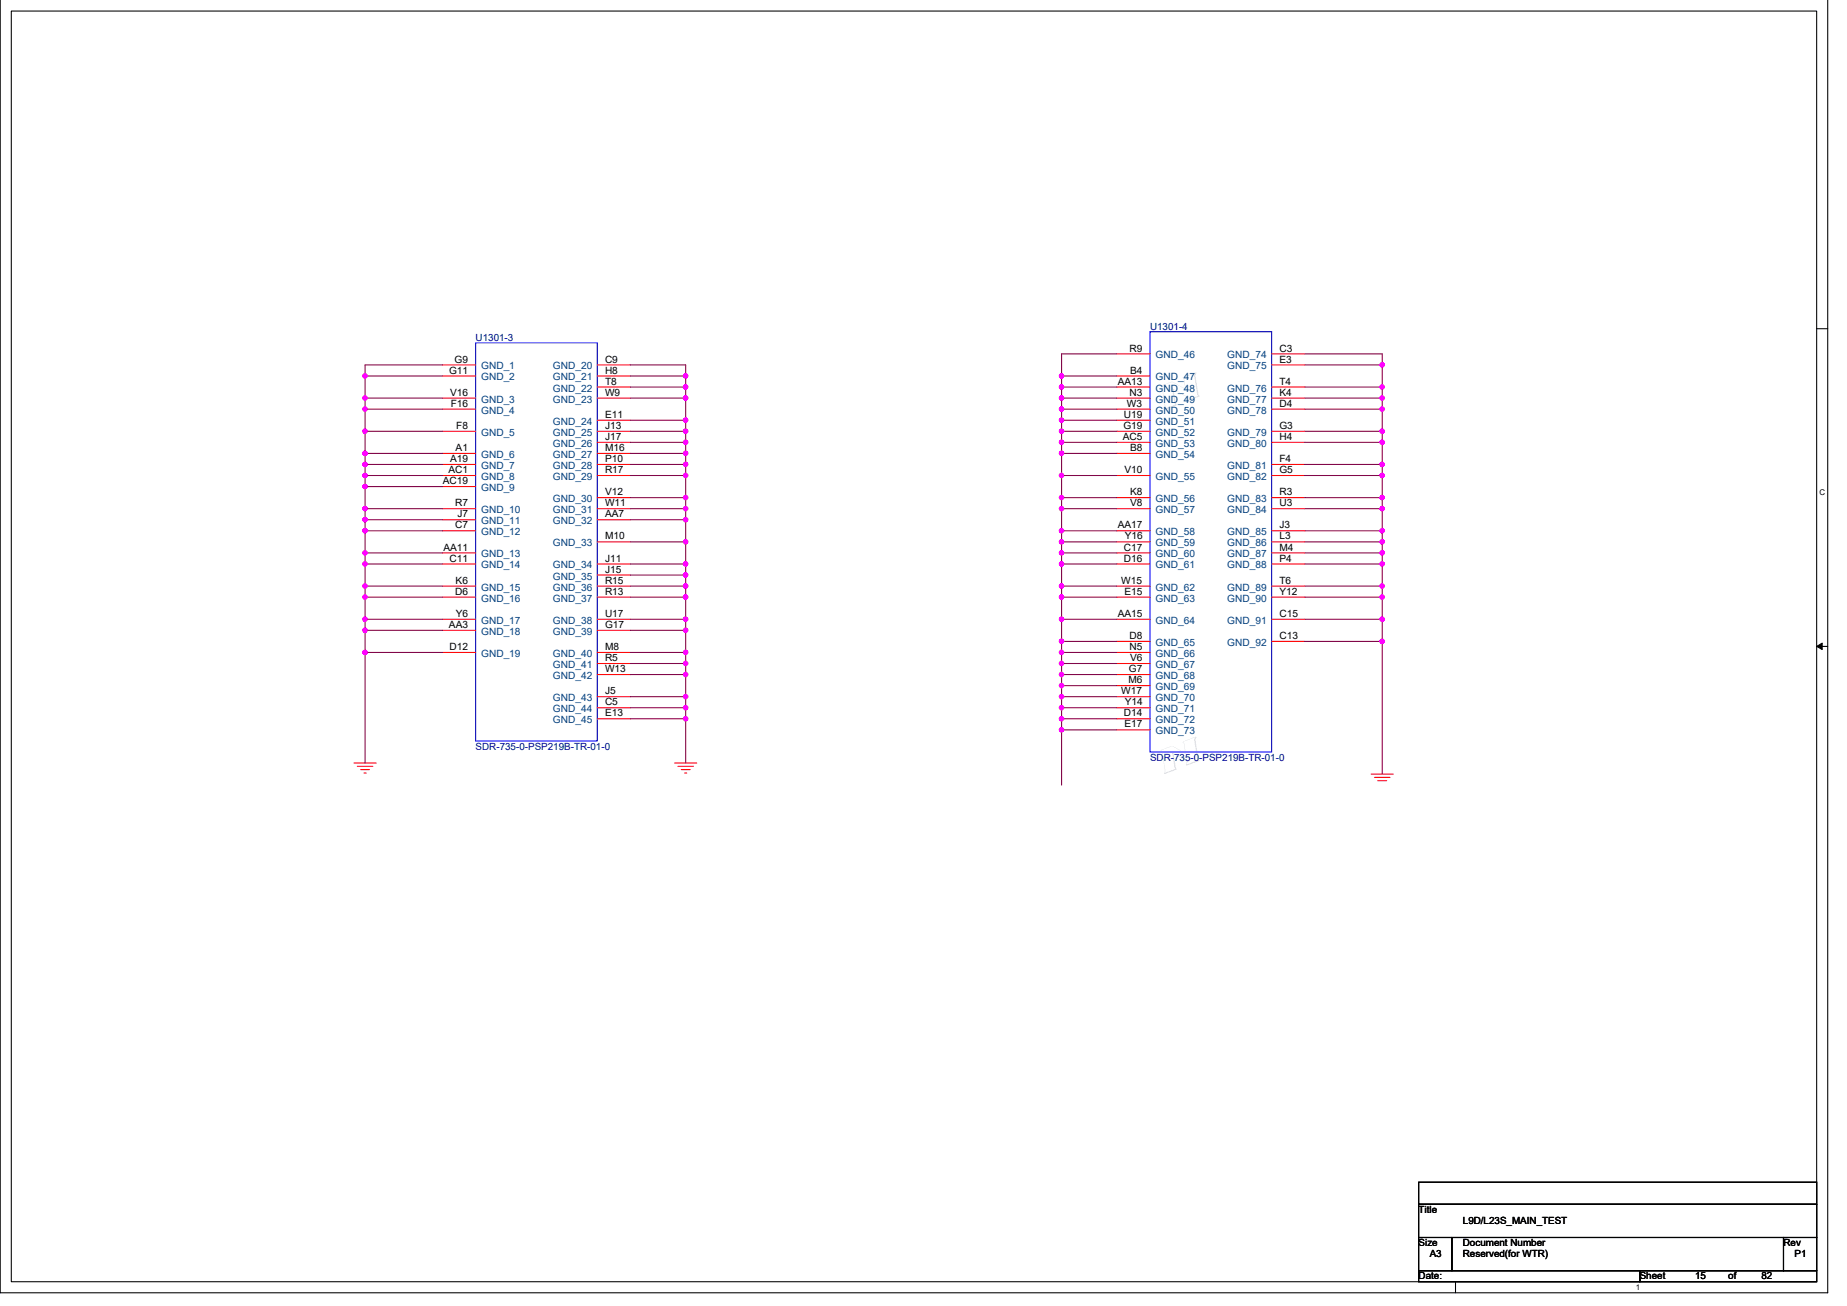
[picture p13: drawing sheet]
<svg xmlns="http://www.w3.org/2000/svg" width="297mm" height="210mm" viewBox="0 0 297 210" stroke-linecap="round" stroke-linejoin="round" font-family="sans-serif">
<defs><g id="words">
<g font-size="1.6" fill="#000080">
<text x="185" y="53">U1301-4</text>
<text x="76.5" y="54.8">U1301-3</text>
<text x="76.5" y="120.5">SDR-735-0-PSP219B-TR-01-0</text>
<text x="185" y="122.3">SDR-735-0-PSP219B-TR-01-0</text>
</g>
<g font-size="1.6">
<text x="73.1" y="58.3">G9</text>
<text x="97.3" y="58.3">C9</text>
<text x="181.6" y="56.5">R9</text>
<text x="205.8" y="56.5">C3</text>
<text x="205.8" y="58.3">E3</text>
<text x="72.2" y="60.1">G11</text>
<text x="72.4" y="63.6">V16</text>
<text x="72.5" y="65.4">F16</text>
<text x="97.3" y="60.1">H8</text>
<text x="97.3" y="61.8">T8</text>
<text x="97.3" y="63.6">W9</text>
<text x="179.8" y="61.8">AA13</text>
<text x="181.2" y="65.4">W3</text>
<text x="181.6" y="63.6">N3</text>
<text x="181.7" y="60.1">B4</text>
<text x="205.8" y="61.8">T4</text>
<text x="205.8" y="63.6">K4</text>
<text x="205.8" y="65.4">D4</text>
<text x="73.4" y="69">F8</text>
<text x="97.3" y="67.2">E11</text>
<text x="97.3" y="69">J13</text>
<text x="97.3" y="70.7">J17</text>
<text x="180.6" y="70.7">AC5</text>
<text x="180.7" y="69">G19</text>
<text x="180.8" y="67.2">U19</text>
<text x="205.8" y="69">G3</text>
<text x="205.8" y="70.7">H4</text>
<text x="71.2" y="77.9">AC19</text>
<text x="72.1" y="76.1">AC1</text>
<text x="72.4" y="74.3">A19</text>
<text x="73.3" y="72.5">A1</text>
<text x="97.3" y="72.5">M16</text>
<text x="97.3" y="74.3">P10</text>
<text x="97.3" y="76.1">R17</text>
<text x="180.8" y="76.1">V10</text>
<text x="181.7" y="72.5">B8</text>
<text x="205.8" y="74.3">F4</text>
<text x="205.8" y="76.1">G5</text>
<text x="73.2" y="81.4">R7</text>
<text x="73.6" y="83.2">J7</text>
<text x="97.3" y="79.6">V12</text>
<text x="97.3" y="81.4">W11</text>
<text x="97.3" y="83.2">AA7</text>
<text x="181.7" y="79.6">K8</text>
<text x="181.7" y="81.4">V8</text>
<text x="205.8" y="79.6">R3</text>
<text x="205.8" y="81.4">U3</text>
<text x="71.3" y="88.5">AA11</text>
<text x="73.2" y="85">C7</text>
<text x="97.3" y="86.7">M10</text>
<text x="179.8" y="85">AA17</text>
<text x="180.8" y="88.5">C17</text>
<text x="180.9" y="86.7">Y16</text>
<text x="205.8" y="85">J3</text>
<text x="205.8" y="86.7">L3</text>
<text x="205.8" y="88.5">M4</text>
<text x="72.3" y="90.3">C11</text>
<text x="73.2" y="95.6">D6</text>
<text x="73.3" y="93.9">K6</text>
<text x="97.3" y="90.3">J11</text>
<text x="97.3" y="92.1">J15</text>
<text x="97.3" y="93.9">R15</text>
<text x="97.3" y="95.6">R13</text>
<text x="180.3" y="93.9">W15</text>
<text x="180.8" y="90.3">D16</text>
<text x="180.8" y="95.6">E15</text>
<text x="205.8" y="90.3">P4</text>
<text x="205.8" y="93.9">T6</text>
<text x="205.8" y="95.6">Y12</text>
<text x="72.2" y="101">AA3</text>
<text x="73.3" y="99.2">Y6</text>
<text x="97.3" y="99.2">U17</text>
<text x="97.3" y="101">G17</text>
<text x="179.8" y="99.2">AA15</text>
<text x="205.8" y="99.2">C15</text>
<text x="72.3" y="104.5">D12</text>
<text x="97.3" y="104.5">M8</text>
<text x="97.3" y="106.3">R5</text>
<text x="181.6" y="102.7">D8</text>
<text x="181.6" y="104.5">N5</text>
<text x="181.7" y="106.3">V6</text>
<text x="205.8" y="102.7">C13</text>
<text x="97.3" y="108.1">W13</text>
<text x="97.3" y="111.6">J5</text>
<text x="97.3" y="113.4">C5</text>
<text x="180.3" y="111.6">W17</text>
<text x="180.9" y="113.4">Y14</text>
<text x="181.5" y="109.9">M6</text>
<text x="181.6" y="108.1">G7</text>
<text x="97.3" y="115.2">E13</text>
<text x="180.8" y="115.2">D14</text>
<text x="180.8" y="117">E17</text>
<text x="228.1" y="195.1">Title</text>
<text x="235.3" y="196.8">L9D/L23S_MAIN_TEST</text>
<text x="228.1" y="200.4">Size</text>
<text x="229.9" y="202.2">A3</text>
<text x="235.3" y="200.4">Document Number</text>
<text x="235.3" y="202.2">Reserved(for WTR)</text>
<text x="286.8" y="200.4">Rev</text>
<text x="288.6" y="202.2">P1</text>
<text x="228.1" y="205.7">Date:</text>
<text x="263.7" y="205.7">Sheet</text>
<text x="272.6" y="205.7">15</text>
<text x="277.9" y="205.7">of</text>
<text x="283.3" y="205.7">82</text>
</g>
<g font-size="1.6" fill="#004080">
<text x="77.4" y="59.4">GND_1</text>
<text x="88.9" y="59.4">GND_20</text>
<text x="185.8" y="57.6">GND_46</text>
<text x="197.4" y="57.6">GND_74</text>
<text x="197.4" y="59.4">GND_75</text>
<text x="77.4" y="61.2">GND_2</text>
<text x="77.4" y="64.7">GND_3</text>
<text x="88.9" y="61.2">GND_21</text>
<text x="88.9" y="62.9">GND_22</text>
<text x="88.9" y="64.7">GND_23</text>
<text x="185.8" y="61.2">GND_47</text>
<text x="185.8" y="62.9">GND_48</text>
<text x="185.8" y="64.7">GND_49</text>
<text x="197.4" y="62.9">GND_76</text>
<text x="197.4" y="64.7">GND_77</text>
<text x="77.4" y="66.5">GND_4</text>
<text x="77.4" y="70.1">GND_5</text>
<text x="88.9" y="68.3">GND_24</text>
<text x="88.9" y="70.1">GND_25</text>
<text x="88.9" y="71.8">GND_26</text>
<text x="185.8" y="66.5">GND_50</text>
<text x="185.8" y="68.3">GND_51</text>
<text x="185.8" y="70.1">GND_52</text>
<text x="185.8" y="71.8">GND_53</text>
<text x="197.4" y="66.5">GND_78</text>
<text x="197.4" y="70.1">GND_79</text>
<text x="197.4" y="71.8">GND_80</text>
<text x="77.4" y="73.6">GND_6</text>
<text x="77.4" y="75.4">GND_7</text>
<text x="77.4" y="77.2">GND_8</text>
<text x="88.9" y="73.6">GND_27</text>
<text x="88.9" y="75.4">GND_28</text>
<text x="88.9" y="77.2">GND_29</text>
<text x="185.8" y="73.6">GND_54</text>
<text x="185.8" y="77.2">GND_55</text>
<text x="197.4" y="75.4">GND_81</text>
<text x="197.4" y="77.2">GND_82</text>
<text x="77.4" y="79">GND_9</text>
<text x="77.4" y="82.5">GND_10</text>
<text x="88.9" y="80.7">GND_30</text>
<text x="88.9" y="82.5">GND_31</text>
<text x="185.8" y="80.7">GND_56</text>
<text x="185.8" y="82.5">GND_57</text>
<text x="197.4" y="80.7">GND_83</text>
<text x="197.4" y="82.5">GND_84</text>
<text x="77.4" y="84.3">GND_11</text>
<text x="77.4" y="86.1">GND_12</text>
<text x="77.4" y="89.6">GND_13</text>
<text x="88.9" y="84.3">GND_32</text>
<text x="88.9" y="87.8">GND_33</text>
<text x="185.8" y="86.1">GND_58</text>
<text x="185.8" y="87.8">GND_59</text>
<text x="185.8" y="89.6">GND_60</text>
<text x="197.4" y="86.1">GND_85</text>
<text x="197.4" y="87.8">GND_86</text>
<text x="197.4" y="89.6">GND_87</text>
<text x="77.4" y="91.4">GND_14</text>
<text x="77.4" y="95">GND_15</text>
<text x="88.9" y="91.4">GND_34</text>
<text x="88.9" y="93.2">GND_35</text>
<text x="88.9" y="95">GND_36</text>
<text x="185.8" y="91.4">GND_61</text>
<text x="185.8" y="95">GND_62</text>
<text x="197.4" y="91.4">GND_88</text>
<text x="197.4" y="95">GND_89</text>
<text x="77.4" y="96.7">GND_16</text>
<text x="77.4" y="100.3">GND_17</text>
<text x="88.9" y="96.7">GND_37</text>
<text x="88.9" y="100.3">GND_38</text>
<text x="185.8" y="96.7">GND_63</text>
<text x="185.8" y="100.3">GND_64</text>
<text x="197.4" y="96.7">GND_90</text>
<text x="197.4" y="100.3">GND_91</text>
<text x="77.4" y="102.1">GND_18</text>
<text x="77.4" y="105.6">GND_19</text>
<text x="88.9" y="102.1">GND_39</text>
<text x="88.9" y="105.6">GND_40</text>
<text x="88.9" y="107.4">GND_41</text>
<text x="185.8" y="103.8">GND_65</text>
<text x="185.8" y="105.6">GND_66</text>
<text x="185.8" y="107.4">GND_67</text>
<text x="197.4" y="103.8">GND_92</text>
<text x="88.9" y="109.2">GND_42</text>
<text x="88.9" y="112.7">GND_43</text>
<text x="185.8" y="109.2">GND_68</text>
<text x="185.8" y="111">GND_69</text>
<text x="185.8" y="112.7">GND_70</text>
<text x="88.9" y="114.5">GND_44</text>
<text x="88.9" y="116.3">GND_45</text>
<text x="185.8" y="114.5">GND_71</text>
<text x="185.8" y="116.3">GND_72</text>
<text x="185.8" y="118.1">GND_73</text>
</g>
<g font-size="1.3">
<text x="292.6" y="79.5">C</text>
<text x="263.1" y="207.4">1</text>
</g>
</g></defs>
<path d="M0 0v207.9h293.9v-207.9M1.8 1.8h290.4v204.3h-290.4zM234.1 206.1v1.8" fill="none" stroke="#000" stroke-width=".17"/>
<g fill="#fff">
<path d="M263.1 206.3h.7v1.4h-.7z"/>
<path d="M292.6 78.4h.9v1.4h-.9z"/>
</g>
<path d="M292.2 52.9h1.7M292.2 103.9h1.7M228.2 190.1h64v3.5h-64zM228.2 193.6h64v5.4h-64zM228.2 199h5.3v5.3h-5.3zM233.5 199h53.3v5.3h-53.3zM286.8 199h5.4v5.3h-5.4zM228.2 204.3h35.5v1.8h-35.5zM263.7 204.3h28.5v1.8h-28.5z" fill="none" stroke="#000" stroke-width=".17"/>
<path d="M292.2 103.9l.8-.5v1z" fill="#000" stroke="#000" stroke-width=".16"/>
<g fill="none" stroke="#f00" stroke-width=".17">
<path d="M71.2 58.7h5.3M96.1 58.7h5.3M179.6 56.9h5.4M204.5 56.9h5.3M204.5 58.7h5.3M71.2 60.5h5.3M71.2 64h5.3M71.2 65.8h5.3M71.2 69.3h5.3M71.2 72.9h5.3M71.2 74.7h5.3M71.2 76.5h5.3"/>
<path d="M71.2 78.2h5.3M96.1 60.5h5.3M96.1 62.2h5.3M96.1 64h5.3M96.1 67.6h5.3M96.1 69.3h5.3M96.1 71.1h5.3M96.1 72.9h5.3M96.1 74.7h5.3M96.1 76.5h5.3M179.6 60.5h5.4M179.6 62.2h5.4"/>
<path d="M179.6 64h5.4M179.6 65.8h5.4M179.6 67.6h5.4M179.6 69.3h5.4M179.6 71.1h5.4M179.6 72.9h5.4M179.6 76.5h5.4M204.5 62.2h5.3M204.5 64h5.3M204.5 65.8h5.3M204.5 69.3h5.3M204.5 71.1h5.3"/>
<path d="M204.5 74.7h5.3M204.5 76.5h5.3M71.2 81.8h5.3M71.2 83.6h5.3M71.2 85.3h5.3M71.2 88.9h5.3M71.2 90.7h5.3M71.2 94.2h5.3M71.2 96h5.3M71.2 99.6h5.3M96.1 80h5.3M96.1 81.8h5.3"/>
<path d="M96.1 83.6h5.3M96.1 87.1h5.3M96.1 90.7h5.3M96.1 92.5h5.3M96.1 94.2h5.3M96.1 96h5.3M96.1 99.6h5.3M179.6 80h5.4M179.6 81.8h5.4M179.6 85.3h5.4M179.6 87.1h5.4M179.6 88.9h5.4"/>
<path d="M179.6 90.7h5.4M179.6 94.2h5.4M179.6 96h5.4M179.6 99.6h5.4M204.5 80h5.3M204.5 81.8h5.3M204.5 85.3h5.3M204.5 87.1h5.3M204.5 88.9h5.3M204.5 90.7h5.3M204.5 94.2h5.3M204.5 96h5.3"/>
<path d="M204.5 99.6h5.3M71.2 101.3h5.3M71.2 104.9h5.3M96.1 101.3h5.3M96.1 104.9h5.3M96.1 106.7h5.3M96.1 108.5h5.3M96.1 112h5.3M96.1 113.8h5.3M96.1 115.6h5.3M179.6 103.1h5.4M179.6 104.9h5.4"/>
<path d="M179.6 106.7h5.4M179.6 108.5h5.4M179.6 110.2h5.4M179.6 112h5.4M179.6 113.8h5.4M179.6 115.6h5.4M179.6 117.3h5.4M204.5 103.1h5.3M56.9 122.7h3.6M57.5 123.2h2.5M58 123.7h1.4M58.5 124.3h.4"/>
<path d="M108.5 122.7h3.6M109 123.2h2.5M109.6 123.7h1.4M110.1 124.3h.3M220.5 124.5h3.6M221 125h2.5M221.6 125.5h1.4"/>
</g>
<path d="M76.5 55.1h19.6v64h-19.6zM185 53.3h19.5v67.6h-19.5z" fill="none" stroke="#00f" stroke-width=".17"/>
<g fill="none" stroke="#800040" stroke-width=".17">
<path d="M71.2 58.7h-12.5v1.8M101.4 58.7h8.9v1.8M179.6 56.9h-8.9v3.6M209.8 56.9h12.5v1.8M209.8 58.7h12.5M222.3 58.7v3.5M58.7 60.5v3.5M58.7 65.8v3.5M58.7 69.3v3.6M58.7 72.9v1.8M58.7 76.5v1.7M58.7 78.2v3.6"/>
<path d="M58.7 60.5h12.5M58.7 64h12.5M58.7 69.3h12.5M58.7 72.9h12.5M58.7 64v1.8M58.7 65.8h12.5M58.7 74.7v1.8M58.7 74.7h12.5M58.7 76.5h12.5M58.7 78.2h12.5M101.4 67.6h8.9M101.4 69.3h8.9"/>
<path d="M101.4 71.1h8.9M101.4 60.5h8.9M101.4 62.2h8.9M101.4 64h8.9M101.4 72.9h8.9M101.4 74.7h8.9M101.4 76.5h8.9M110.3 67.6v1.7M110.3 69.3v1.8M110.3 60.5v1.7M110.3 62.2v1.8M110.3 64v3.6"/>
<path d="M110.3 71.1v1.8M110.3 72.9v1.8M110.3 74.7v1.8M110.3 76.5v3.5M170.7 67.6h8.9M170.7 67.6v1.7M170.7 60.5v1.7M170.7 62.2v1.8M170.7 64v1.8M170.7 65.8v1.8M170.7 69.3v1.8M170.7 71.1v1.8"/>
<path d="M170.7 72.9v3.6M170.7 76.5v3.5M170.7 60.5h8.9M170.7 62.2h8.9M170.7 64h8.9M170.7 65.8h8.9M170.7 69.3h8.9M170.7 71.1h8.9M170.7 72.9h8.9M170.7 76.5h8.9M209.8 62.2h12.5M209.8 65.8h12.5"/>
<path d="M209.8 71.1h12.5M209.8 64h12.5M209.8 69.3h12.5M209.8 74.7h12.5M209.8 76.5h12.5M222.3 62.2v1.8M222.3 64v1.8M222.3 65.8v3.5M222.3 69.3v1.8M222.3 71.1v3.6M222.3 74.7v1.8M222.3 76.5v3.5"/>
<path d="M58.7 81.8v1.8M58.7 83.6v1.7M58.7 88.9v1.8M58.7 90.7v3.5M58.7 96v3.6M58.7 99.6v1.7M58.7 81.8h12.5M58.7 83.6h12.5M58.7 99.6h12.5M58.7 85.3v3.6M58.7 85.3h12.5M58.7 88.9h12.5"/>
<path d="M58.7 90.7h12.5M58.7 94.2v1.8M58.7 94.2h12.5M58.7 96h12.5M101.4 81.8h8.9M101.4 87.1h8.9M101.4 92.5h8.9M101.4 99.6h8.9M101.4 80h8.9M101.4 83.6h8.9M101.4 90.7h8.9M101.4 94.2h8.9"/>
<path d="M101.4 96h8.9M110.3 81.8v1.8M110.3 92.5v1.7M110.3 80v1.8M110.3 83.6v3.5M110.3 87.1v3.6M110.3 90.7v1.8M110.3 94.2v1.8M110.3 96v3.6M110.3 99.6v1.7M170.7 80v1.8M170.7 81.8v3.5"/>
<path d="M170.7 85.3v1.8M170.7 87.1v1.8M170.7 88.9v1.8M170.7 90.7v3.5M170.7 94.2v1.8M170.7 96v3.6M170.7 99.6v3.5M170.7 80h8.9M170.7 81.8h8.9M170.7 85.3h8.9M170.7 87.1h8.9M170.7 88.9h8.9"/>
<path d="M170.7 90.7h8.9M170.7 94.2h8.9M170.7 96h8.9M170.7 99.6h8.9M209.8 85.3h12.5M209.8 88.9h12.5M209.8 96h12.5M209.8 99.6h12.5M209.8 80h12.5M209.8 81.8h12.5M209.8 87.1h12.5M209.8 90.7h12.5"/>
<path d="M209.8 94.2h12.5M222.3 80v1.8M222.3 81.8v3.5M222.3 85.3v1.8M222.3 87.1v1.8M222.3 88.9v1.8M222.3 90.7v3.5M222.3 94.2v1.8M222.3 96v3.6M222.3 99.6v3.5M58.7 101.3v3.6M58.7 101.3h12.5"/>
<path d="M58.7 104.9v17.8M58.7 104.9h12.5M101.4 112h8.9M101.4 101.3h8.9M101.4 104.9h8.9M101.4 106.7h8.9M101.4 108.5h8.9M101.4 113.8h8.9M101.4 115.6h8.9M110.3 101.3v3.6M110.3 104.9v1.8M110.3 106.7v1.8"/>
<path d="M110.3 108.5v3.5M110.3 112v1.8M110.3 113.8v1.8M110.3 115.6v7.1M170.7 103.1v1.8M170.7 104.9v1.8M170.7 106.7v1.8M170.7 108.5v1.7M170.7 110.2v1.8M170.7 112v1.8M170.7 113.8v1.8M170.7 115.6v1.7"/>
<path d="M170.7 117.3v8.9M170.7 103.1h8.9M170.7 104.9h8.9M170.7 106.7h8.9M170.7 108.5h8.9M170.7 110.2h8.9M170.7 112h8.9M170.7 113.8h8.9M170.7 115.6h8.9M170.7 117.3h8.9M209.8 103.1h12.5M222.3 103.1v21.4"/>
</g>
<g fill="#f0f" stroke="#f0f" stroke-width=".17">
<circle cx="222.3" cy="58.7" r=".35"/>
<circle cx="58.7" cy="60.4" r=".35"/>
<circle cx="110.3" cy="60.4" r=".35"/>
<circle cx="170.7" cy="60.4" r=".35"/>
<circle cx="110.3" cy="62.2" r=".35"/>
<circle cx="170.7" cy="62.2" r=".35"/>
<circle cx="170.7" cy="64" r=".35"/>
<circle cx="222.3" cy="62.2" r=".35"/>
<circle cx="58.7" cy="64" r=".35"/>
<circle cx="110.3" cy="64" r=".35"/>
<circle cx="110.3" cy="67.6" r=".35"/>
<circle cx="222.3" cy="64" r=".35"/>
<circle cx="58.7" cy="65.8" r=".35"/>
<circle cx="58.7" cy="69.3" r=".35"/>
<circle cx="170.7" cy="67.6" r=".35"/>
<circle cx="170.7" cy="65.8" r=".35"/>
<circle cx="222.3" cy="65.8" r=".35"/>
<circle cx="110.3" cy="69.3" r=".35"/>
<circle cx="170.7" cy="69.3" r=".35"/>
<circle cx="222.3" cy="69.3" r=".35"/>
<circle cx="110.3" cy="71.1" r=".35"/>
<circle cx="170.7" cy="72.9" r=".35"/>
<circle cx="170.7" cy="71.1" r=".35"/>
<circle cx="222.3" cy="71.1" r=".35"/>
<circle cx="58.7" cy="72.9" r=".35"/>
<circle cx="110.3" cy="74.7" r=".35"/>
<circle cx="110.3" cy="72.9" r=".35"/>
<circle cx="58.7" cy="74.7" r=".35"/>
<circle cx="222.3" cy="74.7" r=".35"/>
<circle cx="58.7" cy="76.4" r=".35"/>
<circle cx="110.3" cy="76.4" r=".35"/>
<circle cx="110.3" cy="80" r=".35"/>
<circle cx="170.7" cy="80" r=".35"/>
<circle cx="170.7" cy="76.4" r=".35"/>
<circle cx="222.3" cy="76.4" r=".35"/>
<circle cx="58.7" cy="78.2" r=".35"/>
<circle cx="58.7" cy="81.8" r=".35"/>
<circle cx="222.3" cy="80" r=".35"/>
<circle cx="110.3" cy="83.6" r=".35"/>
<circle cx="110.3" cy="81.8" r=".35"/>
<circle cx="170.7" cy="81.8" r=".35"/>
<circle cx="222.3" cy="81.8" r=".35"/>
<circle cx="58.7" cy="83.6" r=".35"/>
<circle cx="58.7" cy="85.3" r=".35"/>
<circle cx="170.7" cy="87.1" r=".35"/>
<circle cx="170.7" cy="85.3" r=".35"/>
<circle cx="222.3" cy="85.3" r=".35"/>
<circle cx="110.3" cy="87.1" r=".35"/>
<circle cx="222.3" cy="87.1" r=".35"/>
<circle cx="58.7" cy="88.9" r=".35"/>
<circle cx="170.7" cy="88.9" r=".35"/>
<circle cx="222.3" cy="88.9" r=".35"/>
<circle cx="58.7" cy="90.7" r=".35"/>
<circle cx="58.7" cy="94.2" r=".35"/>
<circle cx="110.3" cy="90.7" r=".35"/>
<circle cx="170.7" cy="94.2" r=".35"/>
<circle cx="170.7" cy="90.7" r=".35"/>
<circle cx="222.3" cy="90.7" r=".35"/>
<circle cx="110.3" cy="94.2" r=".35"/>
<circle cx="110.3" cy="92.4" r=".35"/>
<circle cx="110.3" cy="96" r=".35"/>
<circle cx="222.3" cy="94.2" r=".35"/>
<circle cx="58.7" cy="99.6" r=".35"/>
<circle cx="58.7" cy="96" r=".35"/>
<circle cx="170.7" cy="96" r=".35"/>
<circle cx="222.3" cy="96" r=".35"/>
<circle cx="110.3" cy="99.6" r=".35"/>
<circle cx="170.7" cy="99.6" r=".35"/>
<circle cx="222.3" cy="99.6" r=".35"/>
<circle cx="58.7" cy="101.3" r=".35"/>
<circle cx="110.3" cy="101.3" r=".35"/>
<circle cx="170.7" cy="103.1" r=".35"/>
<circle cx="222.3" cy="103.1" r=".35"/>
<circle cx="58.7" cy="104.9" r=".35"/>
<circle cx="110.3" cy="106.7" r=".35"/>
<circle cx="110.3" cy="104.9" r=".35"/>
<circle cx="170.7" cy="106.7" r=".35"/>
<circle cx="170.7" cy="104.9" r=".35"/>
<circle cx="110.3" cy="108.4" r=".35"/>
<circle cx="170.7" cy="108.4" r=".35"/>
<circle cx="170.7" cy="110.2" r=".35"/>
<circle cx="110.3" cy="112" r=".35"/>
<circle cx="170.7" cy="113.8" r=".35"/>
<circle cx="170.7" cy="112" r=".35"/>
<circle cx="110.3" cy="113.8" r=".35"/>
<circle cx="110.3" cy="115.6" r=".35"/>
<circle cx="170.7" cy="115.6" r=".35"/>
<circle cx="170.7" cy="117.3" r=".35"/>
</g>
<use href="#words"/>
</svg>
